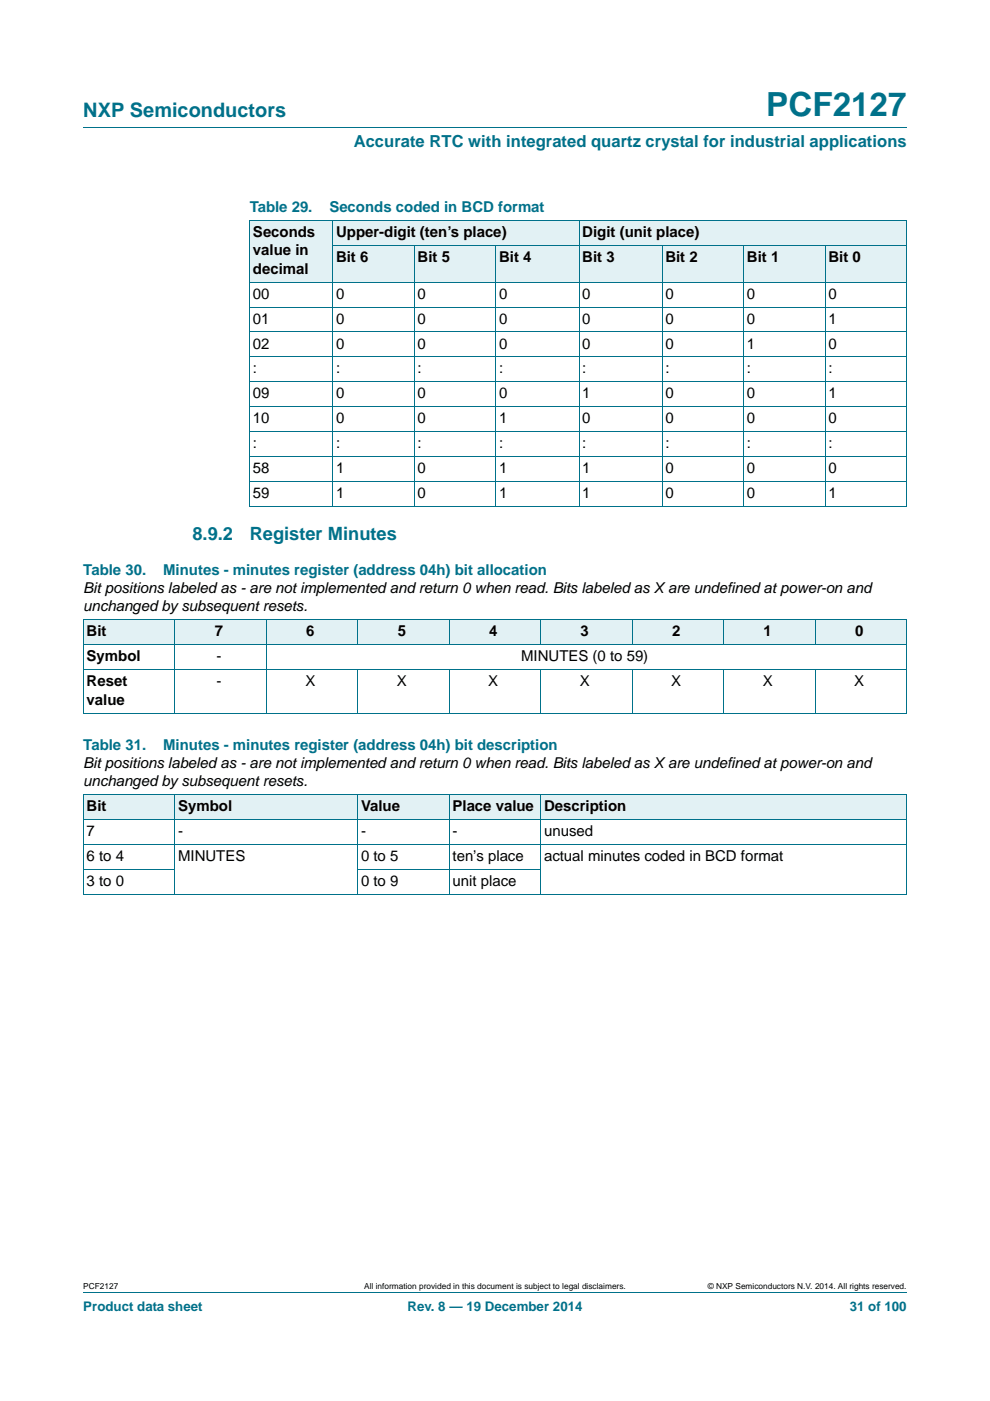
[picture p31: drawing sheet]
<svg xmlns="http://www.w3.org/2000/svg" width="210mm" height="297mm" viewBox="0 0 210 297" stroke-linecap="round" stroke-linejoin="round" font-family="sans-serif">
<defs><g id="words">
<text font-size="7" fill="#00718a" x="162.5" y="24.6">PCF2127</text>
<text font-size="4.2" fill="#00718a" x="17.7" y="24.9">NXP Semiconductors</text>
<g font-size="3.9" fill="#00718a">
<text x="40.8" y="114.6">8.9.2</text>
<text x="53" y="114.6">Register Minutes</text>
</g>
<text font-size="3.5" fill="#00718a" x="75" y="31.1">Accurate RTC with integrated quartz crystal for industrial applications</text>
<g font-size="3.2" fill="#00718a">
<text x="53" y="45">Table 29.</text>
<text x="69.9" y="45">Seconds coded in BCD format</text>
<text x="17.7" y="121.9">Table 30.</text>
<text x="34.6" y="121.9">Minutes - minutes register (address 04h) bit allocation</text>
<text x="17.7" y="158.9">Table 31.</text>
<text x="34.6" y="158.9">Minutes - minutes register (address 04h) bit description</text>
</g>
<g font-size="3.2">
<text x="53.7" y="50.3">Seconds</text>
<text x="71.3" y="50.3">Upper-digit (ten’s place)</text>
<text x="123.5" y="50.3">Digit (unit place)</text>
<text x="53.7" y="54.1">value in</text>
<text x="53.7" y="58">decimal</text>
<text x="71.3" y="55.6">Bit 6</text>
<text x="88.6" y="55.6">Bit 5</text>
<text x="105.9" y="55.6">Bit 4</text>
<text x="123.5" y="55.6">Bit 3</text>
<text x="141.1" y="55.6">Bit 2</text>
<text x="158.4" y="55.6">Bit 1</text>
<text x="175.7" y="55.6">Bit 0</text>
<text x="53.7" y="63.3">00</text>
<text x="71.3" y="63.3">0</text>
<text x="88.6" y="63.3">0</text>
<text x="105.9" y="63.3">0</text>
<text x="123.5" y="63.3">0</text>
<text x="141.1" y="63.3">0</text>
<text x="158.4" y="63.3">0</text>
<text x="175.7" y="63.3">0</text>
<text x="53.7" y="68.6">01</text>
<text x="71.3" y="68.6">0</text>
<text x="88.6" y="68.6">0</text>
<text x="105.9" y="68.6">0</text>
<text x="123.5" y="68.6">0</text>
<text x="141.1" y="68.6">0</text>
<text x="158.4" y="68.6">0</text>
<text x="175.7" y="68.6">1</text>
<text x="53.7" y="73.9">02</text>
<text x="71.3" y="73.9">0</text>
<text x="88.6" y="73.9">0</text>
<text x="105.9" y="73.9">0</text>
<text x="123.5" y="73.9">0</text>
<text x="141.1" y="73.9">0</text>
<text x="158.4" y="73.9">1</text>
<text x="175.7" y="73.9">0</text>
<text x="53.7" y="79.2">:</text>
<text x="71.3" y="79.2">:</text>
<text x="88.6" y="79.2">:</text>
<text x="105.9" y="79.2">:</text>
<text x="123.5" y="79.2">:</text>
<text x="141.1" y="79.2">:</text>
<text x="158.4" y="79.2">:</text>
<text x="175.7" y="79.2">:</text>
<text x="53.7" y="84.5">09</text>
<text x="53.7" y="89.8">10</text>
<text x="71.3" y="84.5">0</text>
<text x="71.3" y="89.8">0</text>
<text x="88.6" y="84.5">0</text>
<text x="88.6" y="89.8">0</text>
<text x="105.9" y="84.5">0</text>
<text x="105.9" y="89.8">1</text>
<text x="123.5" y="84.5">1</text>
<text x="123.5" y="89.8">0</text>
<text x="141.1" y="84.5">0</text>
<text x="141.1" y="89.8">0</text>
<text x="158.4" y="84.5">0</text>
<text x="158.4" y="89.8">0</text>
<text x="175.7" y="84.5">1</text>
<text x="175.7" y="89.8">0</text>
<text x="53.7" y="95.1">:</text>
<text x="71.3" y="95.1">:</text>
<text x="88.6" y="95.1">:</text>
<text x="105.9" y="95.1">:</text>
<text x="123.5" y="95.1">:</text>
<text x="141.1" y="95.1">:</text>
<text x="158.4" y="95.1">:</text>
<text x="175.7" y="95.1">:</text>
<text x="53.7" y="100.4">58</text>
<text x="71.3" y="100.4">1</text>
<text x="88.6" y="100.4">0</text>
<text x="105.9" y="100.4">1</text>
<text x="123.5" y="100.4">1</text>
<text x="141.1" y="100.4">0</text>
<text x="158.4" y="100.4">0</text>
<text x="175.7" y="100.4">0</text>
<text x="53.7" y="105.7">59</text>
<text x="71.3" y="105.7">1</text>
<text x="88.6" y="105.7">0</text>
<text x="105.9" y="105.7">1</text>
<text x="123.5" y="105.7">1</text>
<text x="141.1" y="105.7">0</text>
<text x="158.4" y="105.7">0</text>
<text x="175.7" y="105.7">1</text>
<text x="17.7" y="125.8">Bit positions labeled as - are not implemented and return 0 when read. Bits labeled as X are undefined at power-on and</text>
<text x="17.7" y="129.6">unchanged by subsequent resets.</text>
<text x="18.4" y="134.9">Bit</text>
<text x="45.6" y="134.9">7</text>
<text x="64.9" y="134.9">6</text>
<text x="84.3" y="134.9">5</text>
<text x="103.8" y="134.9">4</text>
<text x="123.1" y="134.9">3</text>
<text x="142.6" y="134.9">2</text>
<text x="162" y="134.9">1</text>
<text x="181.4" y="134.9">0</text>
<text x="18.4" y="140.2">Symbol</text>
<text x="45.9" y="140.2">-</text>
<text x="110.6" y="140.2">MINUTES (0 to 59)</text>
<text x="18.4" y="145.5">Reset</text>
<text x="18.4" y="149.4">value</text>
<text x="45.9" y="145.5">-</text>
<text x="64.8" y="145.5">X</text>
<text x="84.2" y="145.5">X</text>
<text x="103.6" y="145.5">X</text>
<text x="123" y="145.5">X</text>
<text x="142.4" y="145.5">X</text>
<text x="161.8" y="145.5">X</text>
<text x="181.2" y="145.5">X</text>
<text x="17.7" y="162.8">Bit positions labeled as - are not implemented and return 0 when read. Bits labeled as X are undefined at power-on and</text>
<text x="17.7" y="166.7">unchanged by subsequent resets.</text>
<text x="18.4" y="172">Bit</text>
<text x="37.8" y="172">Symbol</text>
<text x="76.6" y="172">Value</text>
<text x="96" y="172">Place value</text>
<text x="115.4" y="172">Description</text>
<text x="18.4" y="177.3">7</text>
<text x="37.8" y="177.3">-</text>
<text x="76.6" y="177.3">-</text>
<text x="96" y="177.3">-</text>
<text x="115.4" y="177.3">unused</text>
<text x="18.4" y="182.6">6 to 4</text>
<text x="37.8" y="182.6">MINUTES</text>
<text x="76.6" y="182.6">0 to 5</text>
<text x="96" y="182.6">ten’s place</text>
<text x="115.4" y="182.6">actual minutes coded in BCD format</text>
<text x="18.4" y="187.9">3 to 0</text>
<text x="76.6" y="187.9">0 to 9</text>
<text x="96" y="187.9">unit place</text>
</g>
<g font-size="2.8" fill="#00718a">
<text x="17.7" y="277.9">Product data sheet</text>
<text x="86.4" y="277.9">Rev. 8 — 19 December 2014</text>
<text x="180.2" y="277.9">31 of 100</text>
</g>
<g font-size="1.8">
<text x="17.7" y="273.3">PCF2127</text>
<text x="77.3" y="273.3">All information provided in this document is subject to legal disclaimers.</text>
<text x="150.1" y="273.3">© NXP Semiconductors N.V. 2014. All rights reserved.</text>
</g>
</g></defs>
<path d="M17.7 27h174.6M17.7 273.9h174.6" fill="none" stroke="#00718a" stroke-width=".21"/>
<g fill="#e2f1f4">
<path d="M53 46.7h17.6v13.1h-17.6z"/>
<path d="M70.6 46.7h52.2v5.3h-52.2z"/>
<path d="M122.8 46.7h69.5v5.3h-69.5z"/>
<path d="M70.6 52h17.3v7.8h-17.3z"/>
<path d="M87.9 52h17.3v7.8h-17.3z"/>
<path d="M105.2 52h17.6v7.8h-17.6z"/>
<path d="M122.8 52h17.6v7.8h-17.6z"/>
<path d="M140.4 52h17.3v7.8h-17.3z"/>
<path d="M157.7 52h17.3v7.8h-17.3z"/>
<path d="M175 52h17.3v7.8h-17.3z"/>
</g>
<g fill="none" stroke="#00718a" stroke-width=".21">
<path d="M52.9 46.7l139.4 .1v60.6M52.9 59.8h139.4M53 46.8v60.6M70.5 52h121.8M70.6 46.7v60.7M87.9 52v55.4M105.2 52v55.4M122.8 46.7v60.7M140.5 52v55.4M157.7 52v55.4M175 52v55.4M52.9 65.1h139.4"/>
<path d="M52.9 70.4h139.4M52.9 75.7h139.4M52.9 81h139.4M52.9 86.3h139.4M52.9 91.6h139.4M52.9 96.8h139.4M52.9 102.1h139.4M52.9 107.4h139.4"/>
</g>
<g fill="#e2f1f4">
<path d="M17.7 131.4h19.4v5.3h-19.4z"/>
<path d="M37.1 131.4h19.4v5.3h-19.4z"/>
<path d="M56.5 131.4h19.4v5.3h-19.4z"/>
<path d="M75.9 131.4h19.4v5.3h-19.4z"/>
<path d="M95.3 131.4h19.4v5.3h-19.4z"/>
<path d="M114.7 131.4h19.4v5.3h-19.4z"/>
<path d="M134.1 131.4h19.4v5.3h-19.4z"/>
<path d="M153.5 131.4h19.4v5.3h-19.4z"/>
<path d="M172.9 131.4h19.4v5.3h-19.4z"/>
</g>
<g fill="none" stroke="#00718a" stroke-width=".21">
<path d="M17.6 131.4h174.7M17.6 136.7h174.7M17.7 131.4v19.7M37.1 131.4v19.8M56.5 131.4v19.8M75.9 131.4v5.3M95.3 131.4v5.3M114.7 131.4v5.3M134.1 131.4v5.3M153.5 131.4v5.3M172.9 131.4v5.3M192.3 131.4v19.7"/>
<path d="M17.6 142h174.7M17.6 151.2h174.7M75.9 141.9v9.3M95.3 141.9v9.3M114.7 141.9v9.3M134.1 141.9v9.3M153.5 141.9v9.3M172.9 141.9v9.3"/>
</g>
<g fill="#e2f1f4">
<path d="M17.7 168.4h19.4v5.3h-19.4z"/>
<path d="M37.1 168.4h38.8v5.3h-38.8z"/>
<path d="M75.9 168.4h19.4v5.3h-19.4z"/>
<path d="M95.3 168.4h19.4v5.3h-19.4z"/>
<path d="M114.7 168.4h77.6v5.3h-77.6z"/>
</g>
<path d="M17.6 168.5h174.7v21.1M17.6 173.7h174.7M17.6 179h174.7M17.7 168.5v21.1M37.1 168.4v21.3M75.9 168.4v21.3M95.3 168.4v21.3M114.7 168.4v21.3M17.6 184.3h19.5M17.6 189.6h174.7M75.8 184.3h38.9" fill="none" stroke="#00718a" stroke-width=".21"/>
<use href="#words"/>
</svg>
